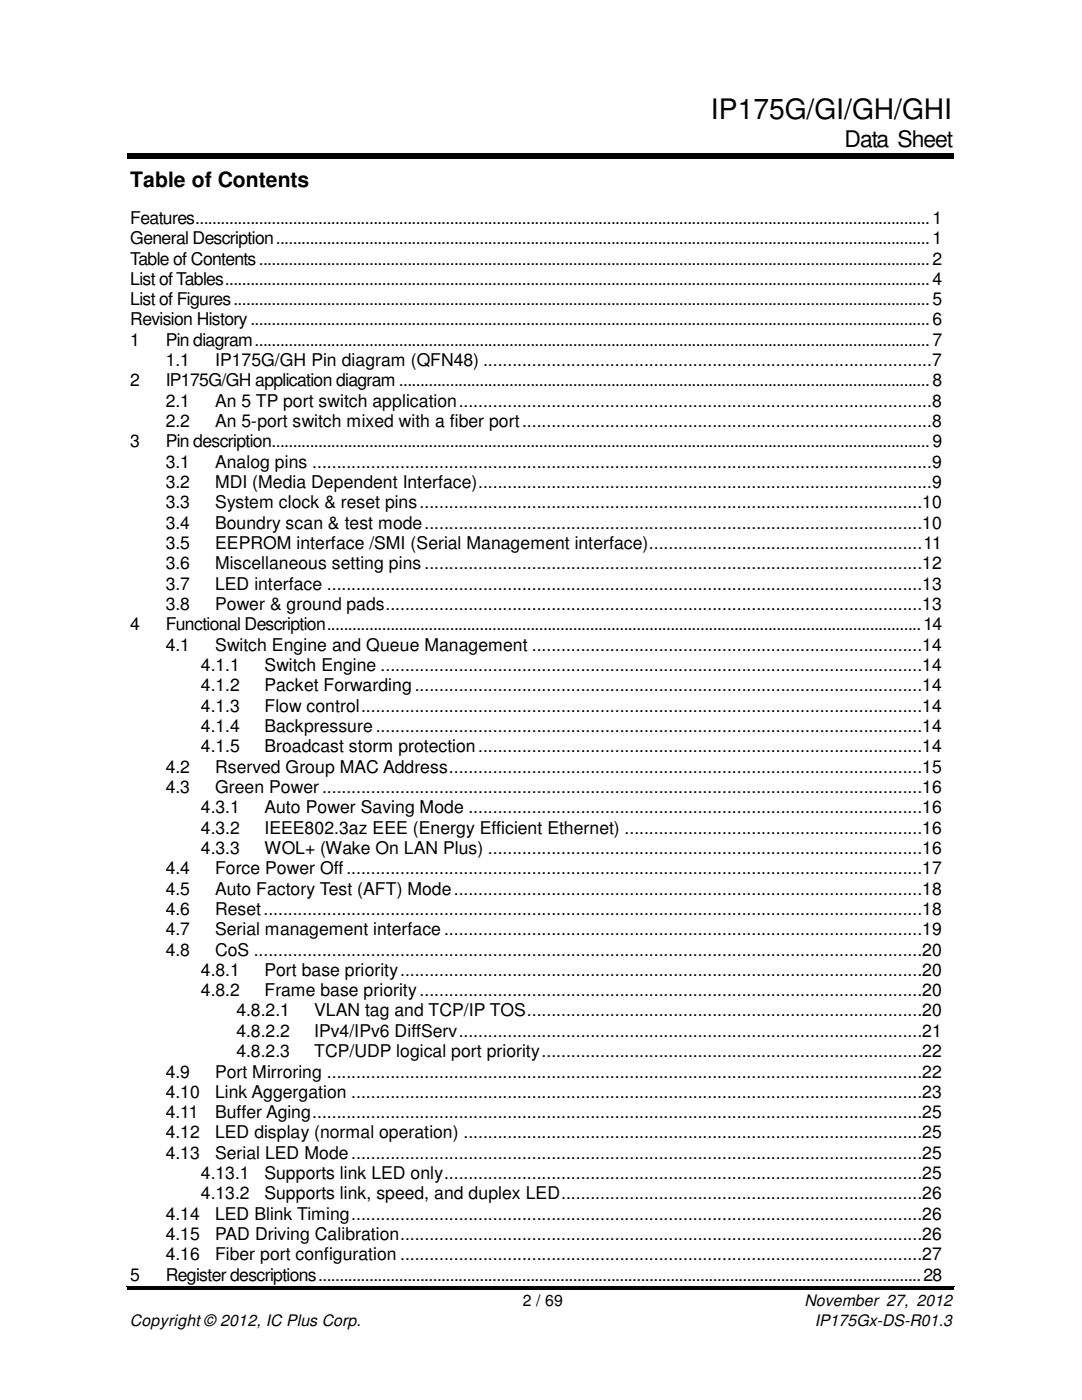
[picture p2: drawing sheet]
<svg xmlns="http://www.w3.org/2000/svg" width="216mm" height="279mm" viewBox="0 0 216 279" stroke-linecap="round" stroke-linejoin="round" font-family="sans-serif">
<defs><g id="words">
<text font-size="5.6" x="141.9" y="23.7">IP175G/GI/GH/GHI</text>
<text font-size="4.6" x="168.5" y="29.3">Data Sheet</text>
<text font-size="4.2" x="26" y="37.3">Table of Contents</text>
<g font-size="3.5">
<text x="26" y="44.7">Features.............................................................................................................................................................................1</text>
<text x="26" y="48.7">General Description..........................................................................................................................................................1</text>
<text x="26" y="52.8">Table of Contents..............................................................................................................................................................2</text>
<text x="26" y="56.8">List of Tables......................................................................................................................................................................4</text>
<text x="26" y="60.9">List of Figures....................................................................................................................................................................5</text>
<text x="26" y="64.9">Revision History................................................................................................................................................................6</text>
<text x="26" y="69">1</text>
<text x="33.1" y="69">Pin diagram...............................................................................................................................................................7</text>
<text x="26" y="77.1">2</text>
<text x="33.1" y="73.1">1.1</text>
<text x="33.1" y="77.1">IP175G/GH application diagram .............................................................................................................................8</text>
<text x="42.9" y="73.1">IP175G/GH Pin diagram (QFN48) ............................................................................................7</text>
<text x="33.1" y="81.2">2.1</text>
<text x="42.9" y="81.2">An 5 TP port switch application.................................................................................................8</text>
<text x="26" y="89.3">3</text>
<text x="33.1" y="85.2">2.2</text>
<text x="33.1" y="89.3">Pin description...........................................................................................................................................................9</text>
<text x="42.9" y="85.2">An 5-port switch mixed with a fiber port....................................................................................8</text>
<text x="33.1" y="93.3">3.1</text>
<text x="42.9" y="93.3">Analog pins ...............................................................................................................................9</text>
<text x="33.1" y="97.4">3.2</text>
<text x="33.1" y="101.4">3.3</text>
<text x="42.9" y="97.4">MDI (Media Dependent Interface).............................................................................................9</text>
<text x="42.9" y="101.4">System clock &amp; reset pins.......................................................................................................10</text>
<text x="33.1" y="105.5">3.4</text>
<text x="42.9" y="105.5">Boundry scan &amp; test mode......................................................................................................10</text>
<text x="33.1" y="109.6">3.5</text>
<text x="33.1" y="113.6">3.6</text>
<text x="42.9" y="109.6">EEPROM interface /SMI (Serial Management interface)........................................................11</text>
<text x="42.9" y="113.6">Miscellaneous setting pins ......................................................................................................12</text>
<text x="33.1" y="117.7">3.7</text>
<text x="42.9" y="117.7">LED interface ..........................................................................................................................13</text>
<text x="26" y="125.8">4</text>
<text x="33.1" y="121.8">3.8</text>
<text x="33.1" y="125.8">Functional Description............................................................................................................................................14</text>
<text x="42.9" y="121.8">Power &amp; ground pads..............................................................................................................13</text>
<text x="33.1" y="129.8">4.1</text>
<text x="42.9" y="129.8">Switch Engine and Queue Management ................................................................................14</text>
<text x="40.1" y="133.9">4.1.1</text>
<text x="40.1" y="138">4.1.2</text>
<text x="52.8" y="133.9">Switch Engine ...............................................................................................................14</text>
<text x="52.8" y="138">Packet Forwarding........................................................................................................14</text>
<text x="40.1" y="142">4.1.3</text>
<text x="52.8" y="142">Flow control...................................................................................................................14</text>
<text x="40.1" y="146.1">4.1.4</text>
<text x="52.8" y="146.1">Backpressure................................................................................................................14</text>
<text x="33.1" y="154.2">4.2</text>
<text x="40.1" y="150.1">4.1.5</text>
<text x="42.9" y="154.2">Rserved Group MAC Address.................................................................................................15</text>
<text x="52.8" y="150.1">Broadcast storm protection...........................................................................................14</text>
<text x="33.1" y="158.2">4.3</text>
<text x="42.9" y="158.2">Green Power ...........................................................................................................................16</text>
<text x="40.1" y="162.3">4.3.1</text>
<text x="40.1" y="166.4">4.3.2</text>
<text x="52.8" y="162.3">Auto Power Saving Mode .............................................................................................16</text>
<text x="52.8" y="166.4">IEEE802.3az EEE (Energy Efficient Ethernet) .............................................................16</text>
<text x="40.1" y="170.4">4.3.3</text>
<text x="52.8" y="170.4">WOL+ (Wake On LAN Plus) .........................................................................................16</text>
<text x="33.1" y="174.5">4.4</text>
<text x="33.1" y="178.5">4.5</text>
<text x="42.9" y="174.5">Force Power Off......................................................................................................................17</text>
<text x="42.9" y="178.5">Auto Factory Test (AFT) Mode................................................................................................18</text>
<text x="33.1" y="182.6">4.6</text>
<text x="42.9" y="182.6">Reset.......................................................................................................................................18</text>
<text x="33.1" y="186.6">4.7</text>
<text x="33.1" y="190.7">4.8</text>
<text x="42.9" y="186.6">Serial management interface..................................................................................................19</text>
<text x="42.9" y="190.7">CoS .........................................................................................................................................20</text>
<text x="40.1" y="194.7">4.8.1</text>
<text x="52.8" y="194.7">Port base priority...........................................................................................................20</text>
<text x="40.1" y="198.8">4.8.2</text>
<text x="47.2" y="202.9">4.8.2.1</text>
<text x="52.8" y="198.8">Frame base priority.......................................................................................................20</text>
<text x="62.7" y="202.9">VLAN tag and TCP/IP TOS.................................................................................20</text>
<text x="47.2" y="206.9">4.8.2.2</text>
<text x="62.7" y="206.9">IPv4/IPv6 DiffServ...............................................................................................21</text>
<text x="33.1" y="215.1">4.9</text>
<text x="42.9" y="215.1">Port Mirroring ..........................................................................................................................22</text>
<text x="47.2" y="211">4.8.2.3</text>
<text x="62.7" y="211">TCP/UDP logical port priority..............................................................................22</text>
<text x="33.1" y="219.1">4.10</text>
<text x="42.9" y="219.1">Link Aggergation .....................................................................................................................23</text>
<text x="33.1" y="223.1">4.11</text>
<text x="33.1" y="227.2">4.12</text>
<text x="42.9" y="223.1">Buffer Aging.............................................................................................................................25</text>
<text x="42.9" y="227.2">LED display (normal operation) ..............................................................................................25</text>
<text x="33.1" y="231.3">4.13</text>
<text x="42.9" y="231.3">Serial LED Mode.....................................................................................................................25</text>
<text x="40.1" y="235.3">4.13.1</text>
<text x="40.1" y="239.4">4.13.2</text>
<text x="52.8" y="235.3">Supports link LED only..................................................................................................25</text>
<text x="52.8" y="239.4">Supports link, speed, and duplex LED..........................................................................26</text>
<text x="33.1" y="243.4">4.14</text>
<text x="42.9" y="243.4">LED Blink Timing.....................................................................................................................26</text>
<text x="33.1" y="247.5">4.15</text>
<text x="33.1" y="251.5">4.16</text>
<text x="42.9" y="247.5">PAD Driving Calibration...........................................................................................................26</text>
<text x="42.9" y="251.5">Fiber port configuration ...........................................................................................................27</text>
<text x="26" y="255.6">5</text>
<text x="33.1" y="255.6">Register descriptions..............................................................................................................................................28</text>
</g>
<g font-size="3.2">
<text x="104.4" y="260.7">2 / 69</text>
<text x="160.5" y="260.7">November 27, 2012</text>
<text x="25.9" y="264.6">Copyright© 2012, IC Plus Corp.</text>
<text x="162.6" y="264.6">IP175Gx-DS-R01.3</text>
</g>
</g></defs>
<path d="M25.3 30.7h35.5v1.1h-35.5zM60.8 30.7h1v1.1h-1zM61.8 30.7h128.5v1.1h-128.5zM25.4 256.9h75.1v.5h-75.1zM100.5 256.6h.2v.2h-.2zM100.6 256.9h15.4v.5h-15.4zM116 256.6h.1v.2h-.1zM116 256.9h74.4v.5h-74.4z" fill="#000"/>
<path d="M25.3 256.7h75.2M100.7 256.7h15.3M116.1 256.7h74.3" fill="none" stroke="#000" stroke-width=".2"/>
<use href="#words"/>
</svg>
